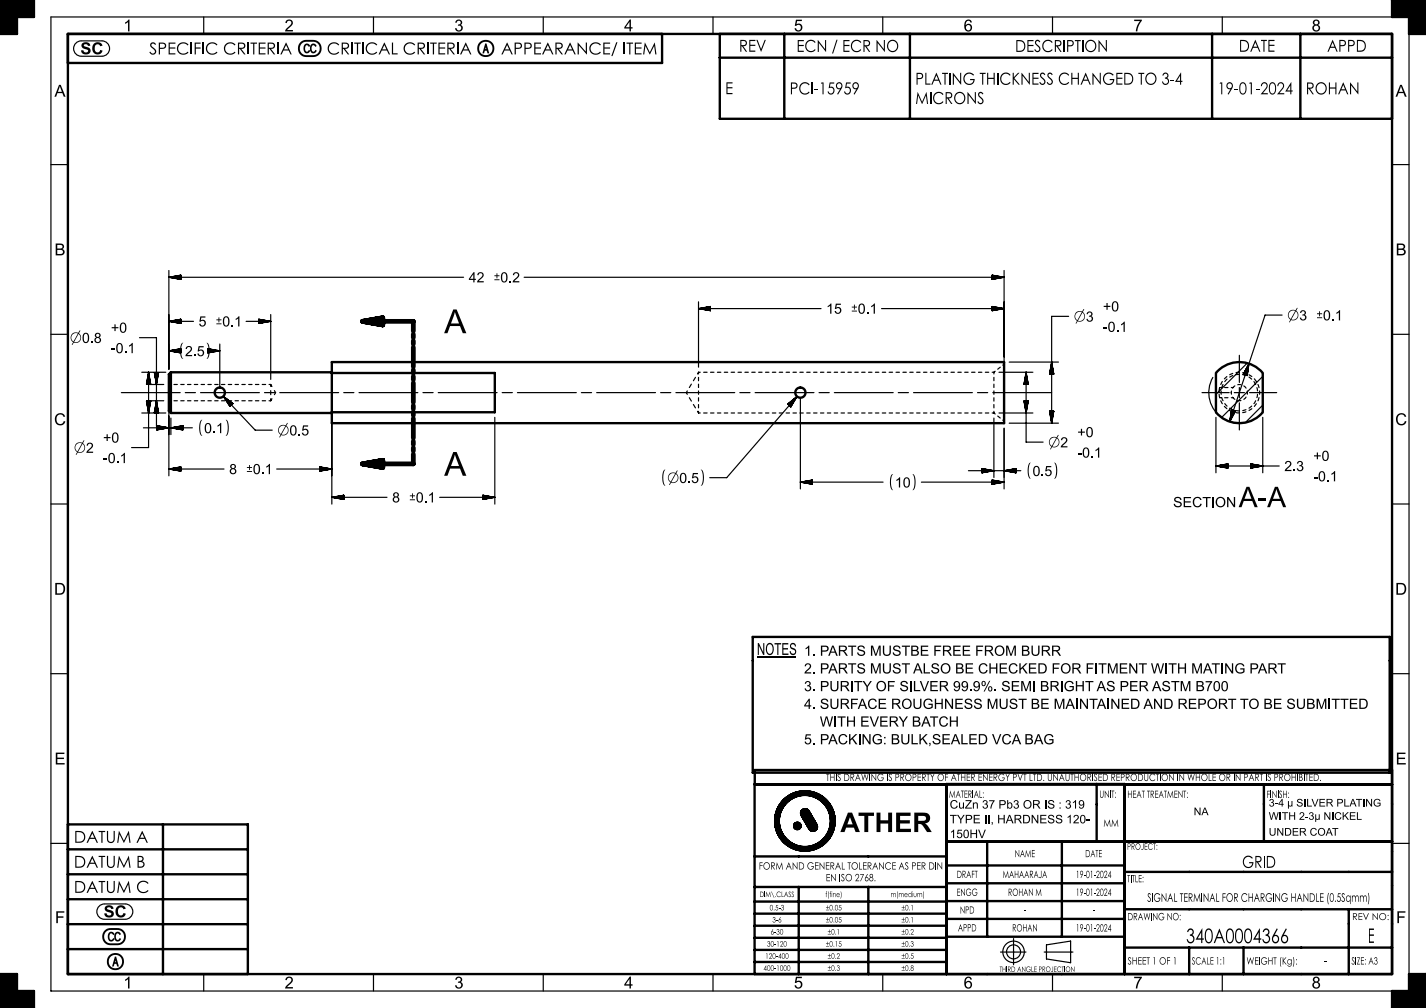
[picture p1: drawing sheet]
<svg xmlns="http://www.w3.org/2000/svg" width="420mm" height="297mm" viewBox="0 0 420 297" stroke-linecap="round" stroke-linejoin="round" font-family="sans-serif">
<defs><g id="words">
<g font-size="9.8">
<text x="130.8" y="98.2">A</text>
<text x="130.8" y="140.2">A</text>
</g>
<text font-size="8.4" x="364.8" y="149.4">A-A</text>
<text font-size="8" x="247.5" y="245.2">ATHER</text>
<g font-size="5.9">
<text x="349.3" y="277.9">340A0004366</text>
<text x="402.9" y="277.8">E</text>
</g>
<text font-size="5.3" x="31.2" y="285.1">Ⓐ</text>
<g font-size="4.9">
<text x="36.3" y="9.3">1</text>
<text x="83.8" y="9.3">2</text>
<text x="133.8" y="9.3">3</text>
<text x="183.8" y="9.3">4</text>
<text x="233.8" y="9.3">5</text>
<text x="283.8" y="9.3">6</text>
<text x="333.8" y="9.3">7</text>
<text x="386.3" y="9.3">8</text>
<text x="23.7" y="16">SC</text>
<text x="217.6" y="15.3">REV</text>
<text x="234.6" y="15.3">ECN / ECR NO</text>
<text x="299" y="15.3">DESCRIPTION</text>
<text x="364.9" y="15.3">DATE</text>
<text x="390.9" y="15.3">APPD</text>
<text x="16" y="28.5">A</text>
<text x="213.6" y="27.8">E</text>
<text x="232.6" y="27.8">PCI-15959</text>
<text x="269.6" y="25">PLATING THICKNESS CHANGED TO 3-4</text>
<text x="358.6" y="27.8">19-01-2024</text>
<text x="384.6" y="27.8">ROHAN</text>
<text x="411" y="28.5">A</text>
<text x="269.6" y="30.6">MICRONS</text>
<text x="16" y="75.2">B</text>
<text x="411" y="75.2">B</text>
<text x="15.9" y="125.3">C</text>
<text x="410.9" y="125.3">C</text>
<text x="15.9" y="175.3">D</text>
<text x="410.9" y="175.3">D</text>
<text x="222.9" y="193">NOTES</text>
<text x="16" y="225.3">E</text>
<text x="411" y="225.3">E</text>
<text x="21.7" y="248.3">DATUM A</text>
<text x="21.7" y="255.7">DATUM B</text>
<text x="365.8" y="255.7">GRID</text>
<text x="21.7" y="263.1">DATUM C</text>
<text x="16.2" y="272">F</text>
<text x="30.5" y="270.3">SC</text>
<text x="411.2" y="272">F</text>
<text x="36.3" y="291.3">1</text>
<text x="83.8" y="291.3">2</text>
<text x="133.8" y="291.3">3</text>
<text x="183.8" y="291.3">4</text>
<text x="233.8" y="291.3">5</text>
<text x="283.8" y="291.3">6</text>
<text x="333.8" y="291.3">7</text>
<text x="386.3" y="291.3">8</text>
</g>
<g font-size="4.6">
<text x="316.2" y="94.8">⌀3</text>
<text x="379.1" y="94.4">⌀3</text>
<text x="20.6" y="101">⌀0.8</text>
<text x="81.7" y="128.3">⌀0.5</text>
<text x="308.7" y="131.8">⌀2</text>
<text x="21.7" y="133.4">⌀2</text>
</g>
<g font-size="4.2">
<text x="138" y="83.2">42</text>
<text x="243.3" y="92.4">15</text>
<text x="324.8" y="91.8">+0</text>
<text x="32.7" y="98">+0</text>
<text x="58.5" y="96.2">5</text>
<text x="324.8" y="97.8">-0.1</text>
<text x="32.7" y="104.1">-0.1</text>
<text x="54.5" y="104.9">2.5</text>
<text x="30.3" y="130.4">+0</text>
<text x="60.1" y="127.6">0.1</text>
<text x="317.3" y="128.8">+0</text>
<text x="30.3" y="136.4">-0.1</text>
<text x="317.3" y="134.8">-0.1</text>
<text x="386.8" y="135.8">+0</text>
<text x="67.5" y="139.7">8</text>
<text x="200.1" y="142.3">0.5</text>
<text x="263.6" y="143.6">10</text>
<text x="304.1" y="140.3">0.5</text>
<text x="378.3" y="138.8">2.3</text>
<text x="386.8" y="141.8">-0.1</text>
<text x="115.5" y="148">8</text>
<text x="345.5" y="149.4">SECTION</text>
<text x="236.8" y="193.2">1. PARTS MUSTBE FREE FROM BURR</text>
<text x="236.8" y="198.4">2. PARTS MUST ALSO BE CHECKED FOR FITMENT WITH MATING PART</text>
<text x="236.8" y="203.7">3. PURITY OF SILVER 99.9%. SEMI BRIGHT AS PER ASTM B700</text>
<text x="236.8" y="208.9">4. SURFACE ROUGHNESS MUST BE MAINTAINED AND REPORT TO BE SUBMITTED</text>
<text x="241.5" y="214.1">WITH EVERY BATCH</text>
<text x="236.8" y="219.3">5. PACKING: BULK,SEALED VCA BAG</text>
</g>
<g font-size="3.7">
<text x="145.4" y="83.2">±0.2</text>
<text x="250.7" y="92.4">±0.1</text>
<text x="387.7" y="94.4">±0.1</text>
<text x="63.5" y="96.2">±0.1</text>
<text x="72.5" y="139.7">±0.1</text>
<text x="120.5" y="148">±0.1</text>
</g>
<g font-size="3.5">
<text x="279.7" y="238.2">CuZn 37 Pb3 OR IS : 319</text>
<text x="279.7" y="242.6">TYPE II, HARDNESS 120-</text>
<text x="279.7" y="246.9">150HV</text>
<text x="337.9" y="265.7">SIGNAL TERMINAL FOR CHARGING HANDLE (0.5Sqmm)</text>
</g>
<g font-size="3.1">
<text x="373.7" y="237.6">3-4 μ SILVER PLATING</text>
<text x="351.6" y="240.2">NA</text>
<text x="373.7" y="241.6">WITH 2-3μ NICKEL</text>
<text x="373.7" y="246.2">UNDER COAT</text>
</g>
<g font-size="2.9">
<text x="243.3" y="230.1">THIS DRAWING IS PROPERTY OF ATHER ENERGY PVT LTD. UNAUTHORISED REPRODUCTION IN WHOLE OR IN PART IS PROHIBITED.</text>
<text x="279.5" y="235.1">MATERIAL:</text>
<text x="323.8" y="235.1">UNIT:</text>
<text x="332" y="235.1">HEAT TREATMENT:</text>
<text x="373" y="235.1">FINISH:</text>
<text x="325" y="243.6">MM</text>
<text x="223.5" y="256.2">FORM AND GENERAL TOLERANCE AS PER DIN</text>
<text x="298.9" y="252.6">NAME</text>
<text x="319.6" y="252.6">DATE</text>
<text x="243.2" y="259.6">EN ISO 2768.</text>
<text x="281.8" y="264">ENGG</text>
<text x="281.8" y="258.7">DRAFT</text>
<text x="295.3" y="258.7">MAHAARAJA</text>
<text x="296.9" y="264">ROHAN M</text>
<text x="316.9" y="258.7">19-01-2024</text>
<text x="316.9" y="264">19-01-2024</text>
<text x="332" y="260">TITLE:</text>
<text x="282.7" y="269.2">NPD</text>
<text x="301.5" y="269.2">-</text>
<text x="321.8" y="269.2">-</text>
<text x="282.1" y="274.4">APPD</text>
<text x="298.1" y="274.5">ROHAN</text>
<text x="316.9" y="274.5">19-01-2024</text>
<text x="332.1" y="271.1">DRAWING NO:</text>
<text x="332.1" y="284.2">SHEET 1 OF 1</text>
<text x="351" y="284.2">SCALE 1:1</text>
<text x="367.1" y="284.2">WEIGHT (Kg):</text>
<text x="389.9" y="284.2">-</text>
<text x="398" y="284.2">SIZE: A3</text>
</g>
<text font-size="2.8" x="398.2" y="271.1">REV NO:</text>
<text font-size="2.6" x="332" y="250.4">PROJECT:</text>
<g font-size="2.2">
<text x="223.7" y="264.3">DIM\.CLASS</text>
<text x="226.7" y="268.2">0.5-3</text>
<text x="243.1" y="264.3">f(fine)</text>
<text x="243.2" y="268.2">±0.05</text>
<text x="262.3" y="264.3">m(medium)</text>
<text x="265.5" y="268.2">±0.1</text>
<text x="226.9" y="275.4">6-30</text>
<text x="227.5" y="271.8">3-6</text>
<text x="243.2" y="271.8">±0.05</text>
<text x="243.8" y="275.4">±0.1</text>
<text x="265.5" y="271.8">±0.1</text>
<text x="265.5" y="275.4">±0.2</text>
<text x="225.9" y="278.9">30-120</text>
<text x="243.2" y="278.9">±0.15</text>
<text x="265.5" y="278.9">±0.3</text>
<text x="224.8" y="286">400-1000</text>
<text x="225.4" y="282.5">120-400</text>
<text x="243.8" y="282.5">±0.2</text>
<text x="243.8" y="286">±0.3</text>
<text x="265.5" y="282.5">±0.5</text>
<text x="265.5" y="286">±0.8</text>
<text x="294.4" y="286.4">THIRD ANGLE PROJECTION</text>
</g>
</g></defs>
<g fill="#000">
<path d="M44.4 12.7l.7-.2 .4 .1 .5 .4-.3 .2a.59 .59 0 0 0-.6-.3 .59 .59 0 0 0-.5 .4l.2 .4a1.53 1.53 0 0 1 .9 2.1 1.09 1.09 0 0 1-1.7-.4l.3-.2a.69 .69 0 0 0 .7 .6 .69 .69 0 0 0 .7-.6l-1.5-1.6z" fill-rule="evenodd"/>
<path d="M46.8 12.5h.7a1 1 0 0 1 1.4 .8 1 1 0 0 1-1.1 1.1h-.7v1.6h-.3zM47.1 12.9v1.2h.6a.64 .64 0 0 0 .9-.6 .64 .64 0 0 0-.9-.6z" fill-rule="evenodd"/>
<path d="M49.7 12.5h2v.4h-1.7v1.1h1.6v.3h-1.6v1.4h1.6v.3h-1.9z" fill-rule="evenodd"/>
<path d="M52.6 13a1.97 1.97 0 0 1 2.9 .2l-.3 .2a1.54 1.54 0 0 0-2.2-.2 1.54 1.54 0 0 0 0 2.3 1.54 1.54 0 0 0 2.2-.3l.3 .2a1.9 1.9 0 0 1-2.7 .3 1.9 1.9 0 0 1-.2-2.7z" fill-rule="evenodd"/>
<path d="M57.3 12.5h1.8v.4h-1.4v1.1h1.4v.3h-1.4v1.7h-.4z" fill-rule="evenodd"/>
<path d="M61.2 13a1.97 1.97 0 0 1 2.9 .2l-.3 .2a1.54 1.54 0 0 0-2.3-.2 1.54 1.54 0 0 0 0 2.3 1.54 1.54 0 0 0 2.3-.3l.3 .2a1.9 1.9 0 0 1-2.8 .3 1.9 1.9 0 0 1-.1-2.7z" fill-rule="evenodd"/>
<path d="M66.5 13a1.97 1.97 0 0 1 2.9 .2l-.3 .2a1.54 1.54 0 0 0-2.3-.2 1.54 1.54 0 0 0 0 2.3 1.54 1.54 0 0 0 2.3-.3l.3 .2a1.9 1.9 0 0 1-2.8 .3 1.9 1.9 0 0 1-.1-2.7z" fill-rule="evenodd"/>
<path d="M70.1 12.5h.7a1.01 1.01 0 0 1 1.5 .8 1.01 1.01 0 0 1-1.2 1.1l1.2 1.6h-.4l-1.3-1.6h-.2v1.6h-.3zM70.4 12.9v1.2h.6a.64 .64 0 0 0 .9-.6 .64 .64 0 0 0-.8-.6z" fill-rule="evenodd"/>
<path d="M73.8 12.5h1.9v.4h-.8v3.1h-.3v-3.1h-.8z" fill-rule="evenodd"/>
<path d="M76.2 12.5h2v.4h-1.6v1.1h1.6v.3h-1.6v1.4h1.6v.3h-2z" fill-rule="evenodd"/>
<path d="M78.8 12.5h.7a1.01 1.01 0 0 1 1.5 .8 1.01 1.01 0 0 1-1.2 1.1l1.3 1.6h-.5l-1.2-1.6h-.2v1.6h-.4zM79.2 12.9v1.2h.6a.64 .64 0 0 0 .9-.6 .64 .64 0 0 0-.9-.6z" fill-rule="evenodd"/>
<path d="M84.2 12.5l1.7 3.5h-.3l-.6-1.1h-1.5l-.5 1.1h-.4zM84.3 13.3l-.6 1.3h1.2z" fill-rule="evenodd"/>
<path d="M88.5 12.5l.9-.6 .8-.2a5.7 5.7 0 0 1 3.2 .3 2.55 2.55 0 0 1 1.3 2.9 2.55 2.55 0 0 1-2.5 1.9h-2a2.53 2.53 0 0 1-2.3-1.6 2.53 2.53 0 0 1 .6-2.7zM88.9 12.9a1.99 1.99 0 0 0-.5 2.1 1.99 1.99 0 0 0 1.8 1.3h2a1.98 1.98 0 0 0 2-2 1.98 1.98 0 0 0-2-2h-2.4zM89.7 13.1l.5-.3a1.02 1.02 0 0 1 1.2 .7l-.4 .3-.6-.5a1.18 1.18 0 0 0 0 2l.6-.6 .4 .3a1.08 1.08 0 0 1-1.4 .7 1.08 1.08 0 0 1-.6-1.4zM91.6 13.1l.5-.3a1 1 0 0 1 1.2 .7l-.4 .3-.6-.5a1.17 1.17 0 0 0 0 2l.6-.6 .4 .3a1.08 1.08 0 0 1-1.4 .7 1.08 1.08 0 0 1-.6-1.4z" fill-rule="evenodd"/>
<path d="M97 13a1.97 1.97 0 0 1 2.9 .2l-.3 .2a1.54 1.54 0 0 0-2.2-.2 1.54 1.54 0 0 0 0 2.3 1.54 1.54 0 0 0 2.2-.3l.3 .2a1.9 1.9 0 0 1-2.7 .3 1.9 1.9 0 0 1-.2-2.7z" fill-rule="evenodd"/>
<path d="M100.6 12.5h.7a1.01 1.01 0 0 1 1.5 .8 1.01 1.01 0 0 1-1.2 1.1l1.3 1.6h-.5l-1.2-1.6h-.2v1.6h-.4zM101 12.9v1.2h.6a.64 .64 0 0 0 .9-.6 .64 .64 0 0 0-.9-.6z" fill-rule="evenodd"/>
<path d="M104.3 12.5h2v.4h-.8v3.1h-.4v-3.1h-.8z" fill-rule="evenodd"/>
<path d="M108.2 13a1.97 1.97 0 0 1 2.9 .2l-.3 .2a1.54 1.54 0 0 0-2.2-.2 1.54 1.54 0 0 0 0 2.3 1.54 1.54 0 0 0 2.2-.3l.3 .2a1.9 1.9 0 0 1-2.7 .3 1.9 1.9 0 0 1-.2-2.7z" fill-rule="evenodd"/>
<path d="M113.2 12.5l1.7 3.5h-.4l-.5-1.1h-1.6l-.5 1.1h-.4zM113.2 13.3l-.6 1.3h1.2z" fill-rule="evenodd"/>
<path d="M115.4 12.5h.4v3.2h1.3v.3h-1.7z" fill-rule="evenodd"/>
<path d="M119.4 13a1.97 1.97 0 0 1 2.9 .2l-.3 .2a1.54 1.54 0 0 0-2.3-.2 1.54 1.54 0 0 0 0 2.3 1.54 1.54 0 0 0 2.3-.3l.3 .2a1.9 1.9 0 0 1-2.8 .3 1.9 1.9 0 0 1-.1-2.7z" fill-rule="evenodd"/>
<path d="M123 12.5h.7a1.01 1.01 0 0 1 1.5 .8 1.01 1.01 0 0 1-1.2 1.1l1.2 1.6h-.4l-1.2-1.6h-.2v1.6h-.4zM123.4 12.9v1.2h.6a.64 .64 0 0 0 .8-.6 .64 .64 0 0 0-.8-.6z" fill-rule="evenodd"/>
<path d="M126.7 12.5h1.9v.4h-.8v3.1h-.3v-3.1h-.8z" fill-rule="evenodd"/>
<path d="M129.1 12.5h2v.4h-1.6v1.1h1.6v.3h-1.6v1.4h1.6v.3h-2z" fill-rule="evenodd"/>
<path d="M131.8 12.5h.6a1.01 1.01 0 0 1 1.5 .8 1.01 1.01 0 0 1-1.2 1.1l1.3 1.6h-.4l-1.3-1.6h-.2v1.6h-.3zM132.1 12.9v1.2h.6a.64 .64 0 0 0 .9-.6 .64 .64 0 0 0-.9-.6z" fill-rule="evenodd"/>
<path d="M137.1 12.5l1.8 3.5h-.4l-.6-1.1h-1.5l-.5 1.1h-.4zM137.2 13.3l-.6 1.3h1.2z" fill-rule="evenodd"/>
<path d="M140.5 14.3a2.55 2.55 0 0 1 5.1 0 2.55 2.55 0 0 1-5.1 0zM141.1 14.3a2 2 0 0 0 4 0 2 2 0 0 0-4 0zM142.9 12.8h.4l.8 2.9h-.5l-.2-.8h-.6l-.2 .8h-.5zM143.1 13.9l-.2 .6h.3z" fill-rule="evenodd"/>
<path d="M149.3 12.5l1.7 3.5h-.3l-.6-1.1h-1.5l-.5 1.1h-.4zM149.4 13.3l-.6 1.3h1.2z" fill-rule="evenodd"/>
<path d="M151.6 12.5h.7a1 1 0 0 1 1.4 .8 1 1 0 0 1-1.1 1.1h-.7v1.6h-.3zM151.9 12.9v1.2h.6a.64 .64 0 0 0 .9-.6 .64 .64 0 0 0-.9-.6z" fill-rule="evenodd"/>
<path d="M154.5 12.5h.7a1 1 0 0 1 1.4 .8 1 1 0 0 1-1.2 1.1h-.6v1.6h-.3zM154.8 12.9v1.2h.6a.64 .64 0 0 0 .9-.6 .64 .64 0 0 0-.9-.6z" fill-rule="evenodd"/>
<path d="M157.3 12.5h2.1v.4h-1.7v1.1h1.6v.3h-1.6v1.4h1.6v.3h-2z" fill-rule="evenodd"/>
<path d="M161.3 12.5l1.7 3.5h-.4l-.5-1.1h-1.5l-.6 1.1h-.4zM161.3 13.3l-.6 1.3h1.2z" fill-rule="evenodd"/>
<path d="M163.6 12.5h.7a1.01 1.01 0 0 1 1.5 .8 1.01 1.01 0 0 1-1.2 1.1l1.2 1.6h-.4l-1.3-1.6h-.2v1.6h-.3zM163.9 12.9v1.2h.6a.64 .64 0 0 0 .9-.6 .64 .64 0 0 0-.9-.6z" fill-rule="evenodd"/>
<path d="M167.9 12.5l1.7 3.5h-.4l-.5-1.1h-1.6l-.5 1.1h-.4zM167.9 13.3l-.6 1.3h1.2z" fill-rule="evenodd"/>
<path d="M170.1 12.5l2.4 2.7v-2.7h.4v3.5l-2.4-2.6v2.6h-.4z" fill-rule="evenodd"/>
<path d="M174.1 13a1.97 1.97 0 0 1 2.9 .2l-.3 .2a1.54 1.54 0 0 0-2.3-.2 1.54 1.54 0 0 0 0 2.3 1.54 1.54 0 0 0 2.3-.3l.3 .2a1.9 1.9 0 0 1-2.8 .3 1.9 1.9 0 0 1-.1-2.7z" fill-rule="evenodd"/>
<path d="M177.7 12.5h2v.4h-1.7v1.1h1.7v.3h-1.7v1.4h1.7v.3h-2z" fill-rule="evenodd"/>
<path d="M181.5 12.5h.4l-1.5 4h-.4z" fill-rule="evenodd"/>
<path d="M184.5 12.5h2v.4h-.8v3.1h-.4v-3.1h-.8z" fill-rule="evenodd"/>
<path d="M187 12.5h2v.4h-1.7v1.1h1.7v.3h-1.7v1.4h1.7v.3h-2z" fill-rule="evenodd"/>
<path d="M189.9 12.5l1.5 2.9 1.5-2.9 .5 3.5h-.4l-.3-2.5-1.4 2.5-1.2-2.5-.4 2.5h-.3z" fill-rule="evenodd"/>
<path d="M53.5 101.2l.5-.2a4.7 4.7 0 0 0 0 4.7 2.06 2.06 0 0 1-1-2.3l.2-1.4z" fill-rule="evenodd"/>
<path d="M60.8 101a2.05 2.05 0 0 1 .9 2.4 3.1 3.1 0 0 1-.7 2.3h-.2a4.7 4.7 0 0 0 0-4.7z" fill-rule="evenodd"/>
<path d="M59.1 123.9l.5-.2a4.7 4.7 0 0 0 0 4.7 2.06 2.06 0 0 1-.9-2.3l.1-1.4z" fill-rule="evenodd"/>
<path d="M66.4 123.7a2.05 2.05 0 0 1 1 2.4 3.1 3.1 0 0 1-.7 2.3h-.3a4.7 4.7 0 0 0 0-4.7z" fill-rule="evenodd"/>
<path d="M195.5 138.5l.5-.1a4.7 4.7 0 0 0 0 4.7 2.06 2.06 0 0 1-.9-2.4l.1-1.3z" fill-rule="evenodd"/>
<path d="M197.1 139.7a1.69 1.69 0 0 1 1.9-.4l.4-.7 .2 .1-.4 .8a1.59 1.59 0 0 1 .4 2 1.59 1.59 0 0 1-2 .7l-.3 .7h-.3l.5-.8a1.62 1.62 0 0 1-.4-2.4zM199.1 139.6l-1.3 2.4a1.37 1.37 0 0 0 1.7-.6 1.37 1.37 0 0 0-.4-1.8zM197.3 139.8a1.35 1.35 0 0 0 .3 2.1l1.3-2.4-1-.1z" fill-rule="evenodd"/>
<path d="M206.4 138.4a2.05 2.05 0 0 1 .9 2.3 3.1 3.1 0 0 1-.7 2.4h-.2a4.7 4.7 0 0 0 0-4.7z" fill-rule="evenodd"/>
<path d="M262.6 139.9l.5-.2a4.7 4.7 0 0 0 0 4.7 2.06 2.06 0 0 1-1-2.3l.1-1.4z" fill-rule="evenodd"/>
<path d="M268.7 139.7a2.05 2.05 0 0 1 1 2.4 3.1 3.1 0 0 1-.7 2.3h-.3a4.7 4.7 0 0 0 0-4.7z" fill-rule="evenodd"/>
<path d="M303.1 136.5l.5-.2a4.7 4.7 0 0 0 0 4.8 2.06 2.06 0 0 1-.9-2.4l.1-1.4z" fill-rule="evenodd"/>
<path d="M310.4 136.3a2.05 2.05 0 0 1 1 2.4 3.1 3.1 0 0 1-.7 2.4h-.3a4.7 4.7 0 0 0 0-4.8z" fill-rule="evenodd"/>
<path d="M30.8 274.2l1-.6 .8-.2a5.7 5.7 0 0 1 3.1 .3 2.55 2.55 0 0 1 1.3 2.9 2.55 2.55 0 0 1-2.4 1.9h-2a2.53 2.53 0 0 1-2.4-1.6 2.53 2.53 0 0 1 .6-2.7zM31.2 274.6a1.99 1.99 0 0 0-.4 2.1 1.99 1.99 0 0 0 1.8 1.3h2a1.98 1.98 0 0 0 1.9-2 1.98 1.98 0 0 0-1.9-2h-2.4zM32.1 274.8l.4-.3a1.02 1.02 0 0 1 1.2 .7l-.4 .3-.6-.5a1.18 1.18 0 0 0 0 1.9l.7-.5 .4 .3a1.08 1.08 0 0 1-1.4 .7 1.08 1.08 0 0 1-.7-1.4zM34 274.8l.4-.3a1 1 0 0 1 1.2 .7l-.3 .3-.7-.5a1.17 1.17 0 0 0 0 1.9l.7-.5 .4 .3a1.08 1.08 0 0 1-1.4 .7 1.08 1.08 0 0 1-.7-1.4z" fill-rule="evenodd"/>
</g>
<g fill="none" stroke="#000" stroke-width=".35">
<path d="M0 10h5M0 9.9h5M0 9.8h5M0 9.7h5M0 9.6h5M0 9.5h5M0 9.4h5M0 9.3h5M0 9.2h5M0 9.1h5M0 9h5M0 8.9h5"/>
<path d="M0 8.8h5M0 8.7h5M0 8.6h5M0 8.5h5M0 8.4h5M0 8.3h5M0 8.2h5M0 8.1h5M0 8h5M0 7.9h5M0 7.8h5M0 7.7h5"/>
<path d="M0 7.6h5M0 7.5h5M0 7.4h5M0 7.3h5M0 7.2h5M0 7.1h5M0 7h5M0 6.9h5M0 6.8h5M0 6.7h5M0 6.6h5M0 6.5h5"/>
<path d="M0 6.4h5M0 6.3h5M0 6.2h5M0 6.1h5M0 6h5M0 5.9h5M0 5.8h5M0 5.7h5M0 5.6h5M0 5.5h5M0 5.4h5M0 5.3h5"/>
<path d="M0 5.2h5M0 5.1h5M0 5h5M0 4.9h10M0 4.8h10M0 4.7h10M0 4.6h10M0 4.5h10M0 4.4h10M0 4.3h10M0 4.2h10M0 4.1h10"/>
<path d="M0 4h10M0 3.9h10M0 3.8h10M0 3.7h10M0 3.6h10M0 3.5h10M0 3.4h10M0 3.3h10M0 3.2h10M0 3.1h10M0 3h10M0 2.9h10"/>
<path d="M0 2.8h10M0 2.7h10M0 2.6h10M0 2.5h10M0 2.4h10M0 2.3h10M0 2.2h10M0 2.1h10M0 2h10M0 1.9h10M0 1.8h10M0 1.7h10"/>
<path d="M0 1.6h10M0 1.5h10M0 1.4h10M0 1.3h10M0 1.2h10M0 1.1h10M0 1h10M0 .9h10M0 .8h10M0 .7h10M0 .6h10M0 .5h10"/>
<path d="M0 .4h10M0 .3h10M0 .2h10M0 .1h10M0 0h10M22.3 12.7l1-.6 .6-.1h6.1a2.26 2.26 0 0 1 2.3 2.3 2.26 2.26 0 0 1-2.3 2.3h-6.1a2.26 2.26 0 0 1-2-1.4 2.26 2.26 0 0 1 .4-2.5zM56.4 12.5v3.5M59.8 12.5v3.5M60 5v5M73.1 12.5v3.5M81.9 12.5v3.5M103.7 12.5v3.5"/>
<path d="M106.9 12.5v3.5M110 5v5M126.1 12.5v3.5M134.8 12.5v3.5M160 5v5M183.9 12.5v3.5M210 5v5M260 5v5M310 5v5M360 5v5M410 4.9h10M410 4.8h10"/>
<path d="M410 4.7h10M410 4.6h10M410 4.5h10M410 4.4h10M410 4.3h10M410 4.2h10M410 4.1h10M410 4h10M410 3.9h10M410 3.8h10M410 3.7h10M410 3.6h10"/>
<path d="M410 3.5h10M410 3.4h10M410 3.3h10M410 3.2h10M410 3.1h10M410 3h10M410 2.9h10M410 2.8h10M410 2.7h10M410 2.6h10M410 2.5h10M410 2.4h10"/>
<path d="M410 2.3h10M410 2.2h10M410 2.1h10M410 2h10M410 1.9h10M410 1.8h10M410 1.7h10M410 1.6h10M410 1.5h10M410 1.4h10M410 1.3h10M410 1.2h10"/>
<path d="M410 1.1h10M410 1h10M410 .9h10M410 .8h10M410 .7h10M410 .6h10M410 .5h10M410 .4h10M410 .3h10M410 .2h10M410 .1h10M410 0h10"/>
<path d="M415 5v287M415 10h5M415 9.9h5M415 9.8h5M415 9.7h5M415 9.6h5M415 9.5h5M415 9.4h5M415 9.3h5M415 9.2h5M415 9.1h5M415 9h5"/>
<path d="M415 8.9h5M415 8.8h5M415 8.7h5M415 8.6h5M415 8.5h5M415 8.4h5M415 8.3h5M415 8.2h5M415 8.1h5M415 8h5M415 7.9h5M415 7.8h5"/>
<path d="M415 7.7h5M415 7.6h5M415 7.5h5M415 7.4h5M415 7.3h5M415 7.2h5M415 7.1h5M415 7h5M415 6.9h5M415 6.8h5M415 6.7h5M415 6.6h5"/>
<path d="M415 6.5h5M415 6.4h5M415 6.3h5M415 6.2h5M415 6.1h5M415 6h5M415 5.9h5M415 5.8h5M415 5.7h5M415 5.6h5M415 5.5h5M415 5.4h5"/>
<path d="M415 5.3h5M415 5.2h5M415 5.1h5M415 5h5M420 5h-405v287h405M15 48.5h5M410 48.5h5M49.7 79.7v29.1M295.7 79.7v34.5M15 98.5h5M41.1 99.5h5v26.1M49.7 81.7h86.8"/>
<path d="M49.7 81.7l3.5 .6M49.7 94.7h7.3M49.7 94.7l3.5 .6M50 81.6h3.2M50 94.7h3.2M50 94.6h3.2M50.3 81.8h2.9M50.3 81.6h2.9M50.6 81.8h2.6M50.6 81.5h2.6M50.6 94.8h2.6M50.6 94.5h2.6"/>
<path d="M50.9 94.9h2.3M50.9 94.5h2.3M51.2 81.9h2M51.2 81.4h2M51.2 94.4h2M51.5 82h1.7M51.5 81.4h1.7M51.5 95h1.7M51.8 95h1.4M51.8 94.3h1.4M52 82.1h1.2M52 81.3h1.2"/>
<path d="M52 94.3h1.2M52.3 82.2h.9M52.3 81.2h.9M52.3 95.1h.9M52.6 95.2h.6M52.6 94.2h.6M52.9 82.3h.3M52.9 81.1h.3M52.9 94.1h.3M53.2 82.3h.1M53.2 81.1h.1M53.2 95.3h.1"/>
<path d="M53.2 81.1v1.2M53.2 94.1v1.2M53.2 81.1l-3.5 .6M53.2 94.1l-3.5 .6M72.5 94.7h7.2M76.2 95.3h.1M76.2 95.1h.9M76.2 95h1.8M76.2 94.8h2.7M76.2 94.1h.4M76.2 94.2h.7M76.2 94.2l1.2 .1"/>
<path d="M76.2 94.3h1.5M76.2 94.4h2.1M76.2 94.5h2.4M76.2 94.5h2.7M76.2 94.6h3.2M76.2 94.1l3.5 .6M76.2 94.1v1.2M76.9 95.2h-.7M77.7 95l-1.5 .1M78.6 94.9h-2.4M79.4 94.7l-3.2 .1M79.7 92.7v19.1"/>
<path d="M79.7 94.7l-3.5 .6M154.4 81.7h141.3M205.7 88.9v19.3M205.7 90.9h36.1M205.7 90.9l3.5 .6M206 91h3.2M206 90.9h3.2M206.6 91.1h2.6M206.6 90.8h2.6M206.9 91.1h2.3M206.9 90.7h2.3M207.2 90.7h2"/>
<path d="M207.5 91.2h1.7M207.8 91.3h1.4M207.8 90.6h1.4M208 90.5h1.2M208.3 91.4h.9M208.6 91.4h.6M208.6 90.4h.6M208.9 90.4h.3M209.2 91.5h.1M209.2 90.3v1.2M209.2 90.3l-3.5 .6M259.7 90.9h36"/>
<path d="M292.2 81.1v1.2M292.2 90.3v1.2M292.2 82.3h.1M292.2 82.3h.4M292.2 82.1h1.2M292.2 81.9h2.1M292.2 81.8h3M292.2 81.1h.1M292.2 81.1h.4M292.2 81.2h.9M292.2 81.3h1.2M292.2 81.3l1.8 .1"/>
<path d="M292.2 81.4h2.1M292.2 81.5h2.7M292.2 81.6h3M292.2 81.6h3.2M292.2 81.1l3.5 .6M292.2 91.5h.1M292.2 91.4h.9M292.2 91.2h1.8M292.2 91.1h2.7M292.2 90.3l.4 .1M292.2 90.4h.7M292.2 90.5h1.2"/>
<path d="M292.2 90.6h1.5M292.2 90.6l2.1 .1M292.2 90.7h2.4M292.2 90.8h2.7M292.2 90.8l3.2 .1M292.2 90.3l3.5 .6M292.9 91.4l-.7 .1M293.1 82.2h-.9M293.7 91.3h-1.5M294 82l-1.8 .1M294.6 91.1l-2.4 .1M294.9 81.8l-2.7 .1"/>
<path d="M295.4 91h-3.2M295.7 81.7l-3.5 .6M295.7 90.9l-3.5 .6M314.7 93.2h-5v31.5M377.6 92.8h-5l-10.4 31.4M410 98.5h5M35.7 115.7h17.4M41.8 109.7h7M43.1 113.2h1.3M43.1 118.2l.7 3.5 .6-3.5M43.1 118.2h1.3M43.2 113.1v.1"/>
<path d="M43.2 118.2h.1M43.2 118.2l.1 .6M43.3 112.6v.6M43.3 112.3v.9M43.3 118.2v.9M43.4 118.2v1.5M43.4 111.7v1.5M43.5 111.4v1.8M43.5 118.2v1.8M43.5 111.1v2.1M43.5 118.2v2M43.6 118.2v2.6"/>
<path d="M43.6 110.5v2.7M43.7 110.3v2.9M43.7 118.2v2.9M43.8 109.7v22.2h-5M43.8 109.7l-.7 3.5M43.8 109.7l.6 3.5M43.8 110v3.2M43.8 118.2v3.2M43.9 110.3v2.9M43.9 118.2v2.9M44 110.8v2.4M44 118.2v2.3"/>
<path d="M44 111.1v2.1M44.1 118.2l-.1 2M44.1 113.3h4.1M44.1 118.1h4.1M44.1 111.7v1.5M44.1 118.2v1.5M44.2 112v1.2M44.2 118.2v1.2M44.2 112.3v.9M44.3 118.2l-.1 .9M44.3 112.9v.3M44.3 118.2v.3"/>
<path d="M44.4 113.1v.1M44.4 118.2h.1M45.5 109.8h1.2l-.6 3.5zM45.5 109.8v.3M45.6 109.8v.6M45.6 109.8l.1 1.2M45.7 109.8v1.5M45.8 109.8v2M45.8 119.5v2.1M45.9 109.8v2.3M45.9 119.2v2.4M45.9 109.8l.1 2.9"/>
<path d="M46 118.7v2.9M46 109.8v3.2M46 118.4v3.2M46.1 118.1l.6 3.5h-1.2zM46.2 109.8v2.9M46.2 118.7v2.9M46.2 109.8v2.6M46.2 118.9v2.7M46.3 119.2v2.4M46.3 109.8v2.3M46.4 109.8v1.8M46.4 119.8v1.8"/>
<path d="M46.5 109.8l-.1 1.5M46.5 109.8v.9M46.6 109.8v.6M46.7 109.8h.1M49.7 103.4h3.5M49.7 103.4l3.5 .6M49.7 103.4l3.5-.6v1.2M49.7 113.3h.5M49.7 118.1h.5M49.7 117.2v23M50 103.3h3.2M50 103.4h3.2"/>
<path d="M50.3 103.3h2.9M50.6 103.5h2.6M50.9 103.2h2.3M50.9 103.6h2.3M51.2 103.1h2M51.2 113.3h1M51.2 118.1h1M51.5 103.7h1.7M51.8 103.7h1.4M51.8 103h1.4M52 103h1.2M52.3 103.8h.9"/>
<path d="M52.6 103.9h.6M52.6 102.9h.6M52.9 102.8h.3M53.2 104h.1M53.2 113.3h1M53.2 118.1h1M54.6 115.7h3M55.2 113.3h1M55.2 118.1h1M57.2 113.3h1M57.2 118.1h1M59.1 115.7h17.3"/>
<path d="M59.2 113.3h1M59.2 118.1h1M61.2 103.1h2.1M61.2 103.2h2.4M61.2 103.2l3 .1M61.2 103.3h3.2M61.2 103.4h3.5M61.2 104h.1M61.2 103.8h.9M61.2 103.7h1.8M61.2 103.5h2.7M61.2 102.8h.4"/>
<path d="M61.2 102.9h.7M61.2 102.9l1.2 .1M61.2 103h1.5M61.2 113.3h1M61.2 118.1h1M61.9 103.9h-.7M62.7 103.7l-1.5 .1M63.2 113.3h1M63.2 118.1h1M63.6 103.6h-2.4M64.4 103.4l-3.2 .1M64.7 101.4v12.8"/>
<path d="M64.7 103.4l-3.5-.6v1.2M64.7 103.4l-3.5 .6M65.2 113.3h1M65.2 118.1h1M65.8 116.8l2.8 2.1M65.8 116.8l9.4 9.9h5M65.8 116.8l1.9 2.9M65.9 117l2.2 2.4M66 116.9l2.2 2.4M66.2 117.5l1.9 1.9M66.4 117.8l1.5 1.7-1.2-1.3M66.5 117.3l1.8 1.9"/>
<path d="M66.7 117.5l1.6 1.7M66.9 118.5l1 1.1M66.9 117.6l1.5 1.5M67.2 119l.6 .7-.4-.5M67.2 113.3h1M67.2 118.1h1M67.4 118l1 1.1M67.5 119.5l.2 .2M67.6 118.2l.9 .8M68.1 118.5l.4 .5M68.3 118.7l.3 .2M68.6 118.9h.1"/>
<path d="M68.6 118.9l-.9 .8M69.2 113.3h1M69.2 118.1h1M71.2 113.3h1M71.2 118.1h1M73.2 113.3h1M73.2 118.1h1M75.2 113.3h1M75.2 118.1h1M77.2 113.3h1M77.2 118.1h1M77.9 115.7h3"/>
<path d="M79.2 113.3h.5M79.2 118.1h.5M79.7 113.3v.6M79.7 117.5v.6M79.7 115.1v1.2M79.7 113.3l.4 .6M80.1 117.5l-.4 .6M80.8 115.1l.4 .6-.4 .6M82.4 115.7h17.3M101.2 115.7h3M105.7 115.7h17.4M124.6 115.7h3"/>
<path d="M129.1 115.7h17.3M147.9 115.7h3M152.4 115.7h17.3M171.2 115.7h3M175.7 115.7h17.4M194.6 115.7h3M199.1 115.7h17.3M202.4 115.2l-.3 .5 .3 .5M203 117.2l.6 1M203.6 113.2l-.6 1M204.2 119.2l.6 1M204.8 111.2l-.6 1"/>
<path d="M205.7 109.7v.5M205.7 111.2v1M205.7 113.2v1M205.7 117.2v1M205.7 119.2v1M205.7 109.7h.5M205.7 115.2v1M205.7 109.7l-.3 .5M207.3 109.7h1M209.3 109.7h1M211.3 109.7h1M213.3 109.7h1"/>
<path d="M215.3 109.7h1.1M217.4 109.7h1M217.9 115.7h3M219.4 109.7h1M221.4 109.7h1M222.4 115.7h17.3M223.4 109.7h1M225.5 109.7h1M227.5 109.7h1M229.5 109.7h1M231.5 109.7h1M232.3 118.8l-.3 .3"/>
<path d="M232.7 118.5l-.6 .6 .4-.4M233.1 119.6l-.2 .2M233.2 118.1l-1 1.1M233.6 118.8l-.8 1 .5-.5M233.6 109.7h1M233.7 118.6l-1 1.1M233.8 117.6l-1.6 1.7 1.2-1.4M234 118.1l-1.3 1.6M234.1 117.4l-1.8 2M234.3 117.6l-1.7 2 1.6-1.8M234.5 117l-2.1 2.4M234.6 117.1l-2.1 2.4"/>
<path d="M234.8 116.8l-20.8 23.9h-5M234.8 116.8l-2.8 2.3M234.8 116.8l-1.9 3.1-.9-.8M235.6 109.7h1M235.7 117.2v26.9M237.6 109.7h1M239.6 109.7h1M241.2 115.7h3M241.6 109.7h1.1M243.7 109.7h1M245.7 109.7h1M245.7 115.7h17.4"/>
<path d="M247.7 109.7h1M249.7 109.7h1.1M251.8 109.7h1M253.8 109.7h1M255.8 109.7h1M257.8 109.7h1M259.9 109.7h1M261.9 109.7h1M263.9 109.7h1M264.6 115.7h3M265.9 109.7h1M267.9 109.7h1.1"/>
<path d="M269.1 115.7h17.3M270 109.7h1M272 109.7h1M274 109.7h1M276 109.7h1.1M278.1 109.7h1M280.1 109.7h1M282.1 109.7h1M284.1 109.7h1M286.2 109.7h1M287.9 115.7h3M288.2 109.7h1"/>
<path d="M290.2 109.7h1M292.2 109.7h.5M292.4 115.7h17.3M292.7 117.2v1M292.7 119.2v1M292.7 109.7v.5M292.7 111.2v1M292.7 113.2v1M292.7 115.2v1M293.1 109.4l-.4 .3M294.2 109.7h10M294.6 108.2l-.7 .6"/>
<path d="M295.7 107.3l-.3 .3M297.2 106.7h14.5M301.6 113.2h1.2M301.6 118.2h1.2M301.6 118.2l.6 3.5 .6-3.5M301.6 113.1v.1M301.6 118.2h.1M301.7 112.9v.3M301.7 118.2v.3M301.7 118.2l.1 .9M301.8 112.3v.9M301.8 112v1.2"/>
<path d="M301.8 118.2v1.2M301.9 118.2v1.8M301.9 111.4v1.8M302 111.1v2.1M302 118.2v2M302 118.2l.1 2.6M302.1 110.5v2.7M302.1 110.3v2.9M302.1 118.2v2.9M302.2 109.7v20.6h5M302.2 109.7l-.6 3.5M302.2 109.7l.6 3.5"/>
<path d="M302.3 110v3.2M302.3 118.2v3.2M302.3 110.3v2.9M302.4 118.2l-.1 2.9M302.4 110.8v2.4M302.4 118.2v2.3M302.5 111.1v2.1M302.5 118.2v2M302.5 111.4v1.8M302.6 118.2l-.1 1.8M302.6 112v1.2M302.6 118.2v1.2"/>
<path d="M302.7 112.3v.9M302.7 118.2v.9M302.8 112.9v.3M302.8 118.2v.3M302.8 113.1v.1M302.8 118.2h.1M309.1 110.2l.6-3.5 .7 3.5M309.1 110.2h1.3M309.1 110.1v.1M309.2 109.9v.3M309.3 109.3v.9M309.3 109v1.2"/>
<path d="M309.4 108.4v1.8M309.5 108.1v2.1M309.5 107.8v2.4M309.6 107.3v2.9M309.7 107v3.2M309.8 107.3v2.9M309.9 107.5v2.7M310 108.1v2.1M310.1 108.4v1.8M310.2 109v1.2M310.2 109.3v.9M310.3 109.6v.6"/>
<path d="M310.4 110.1v.1M354 115.7h8M357.3 111.1a9 9 0 0 0 6.8 13.5M359.1 116.2l.1 1M359.2 117.2h.5M359.2 114.2h.5M359.2 114.2l-.1 1M359.5 118.1l.5 .9M359.7 115.2v1M359.9 117.2l.3 .9M360 112.4l-.5 .9M360.2 113.3l-.3 .9"/>
<path d="M360.6 119.7l.7 .7M360.7 117.2h1M360.7 114.2h1M360.7 118.9l.7 .8M361.3 111l-.7 .6M361.4 111.7l-.7 .7M362.7 117.2h.4M362.7 114.2h.4M362.7 115.2v.9M363 117l.7 .7M363.1 110.7l-.9 .4M363.1 110l-.9 .4"/>
<path d="M363.5 115.7h3M363.7 113.7l-.7 .7M364.6 118h.9M365 109.7l-1 .1M365 110.3l-1 .1M365 104.7v8M365 114.2v3M365 118.7v8M365.5 113.3l-.9 .1M366 109.8l1 .2M366 110.4l1 .3M366.2 110.3l1.7-3.2-.6 3.6"/>
<path d="M366.2 110.3l1.1 .4M366.2 110.2v.1M366.3 113.7l.7 .7M366.5 109.7l-.3 .6 .1-.3M366.7 109.2l-.3 1.1M366.9 108.9l-.5 1.5M367 117l-.7 .7M367.3 108.2l-.8 2.2 .7-2M367.3 107l-9.2 9.2M367.4 110.6l-.1 .1M367.4 115.2v.9M367.4 110.3l-.1 .3"/>
<path d="M367.5 109.7l-.3 .9 .2-.6M367.6 109.2l-.5 1.4M367.6 108.9l-.6 1.7M367.7 108.3l-.7 2.2M367.7 107.4l-1 3 .9-2.7M367.7 108l-.8 2.5M367.8 107.7l-.9 2.8M367.9 111.1l.8 .6M367.9 110.4l.8 .6M368 115.7h8M368.7 119.7l-.8 .6M369.3 112.4l.5 .9"/>
<path d="M369.4 111.6l.6 .8M369.8 118.1l-.5 .8M370 119l-.6 .7M370.2 114.2l.2 1M370.4 116.2l-.2 1M370.5 113.3l.3 .9M370.8 117.2l-.3 .9M371 115.2v1M371.9 119.4l-5.1 5.1M371.9 110.9l-12.1 12.1M41.8 121.7h7M42.2 126.1h14.5"/>
<path d="M45.5 121.3v.3M45.6 121v.6M45.7 120.4v1.2M45.7 120.1v1.5M46.2 125.4v1.3M46.2 125.4l3.5 .7-3.5 .6M46.2 125.4l.4 .1M46.2 125.5h.7M46.2 125.6h1.2M46.2 125.7h1.5M46.2 125.7l2.1 .1M46.2 125.9h2.4"/>
<path d="M46.2 125.9h2.7M46.2 126h3.2M46.2 126.6h.7M46.2 126.5h.9M46.2 126.4h1.8M46.2 126.2h2.7M46.4 120.1v1.5M46.5 120.7v.9M46.6 126.6l-.4 .1M46.6 121v.6M46.7 121.5v.1M47.7 126.4l-1.5 .1"/>
<path d="M48.6 126.3h-2.4M49.4 126.1l-3.2 .1M49.7 138.2l3.5-.6v1.2M49.7 138.2h16.3M49.7 138.2l3.5 .6M50 138.1h3.2M50.3 138.3h2.9M50.3 138.1h2.9M50.3 123.2v4.9M50.6 138.3h2.6M50.6 126h3.2M50.6 126.1h3.2"/>
<path d="M50.9 138.4h2.3M50.9 138h2.3M51.2 137.9h2M51.2 125.9h2.6M51.2 126.2h2.6M51.5 138.5h1.7M51.5 125.9h2.3M51.5 126.3h2.3M51.8 137.8h1.4M51.8 138.5h1.4M51.8 125.8h2M52 137.8h1.2"/>
<path d="M52.1 126.4h1.7M52.3 138.7h.9M52.4 125.7h1.4M52.4 126.4h1.4M52.6 137.7h.6M52.6 138.7h.6M52.6 125.6h1.2M52.9 137.6h.3M52.9 126.5h.9M53.2 138.8h.1M53.2 125.5h.6M53.2 126.6h.6"/>
<path d="M53.5 125.5h.3M53.5 126.6h.3M53.8 125.4l-3.5 .7 3.5 .6M53.8 125.4v1.3M81.5 138.2h16.2M94.2 137.9h2.1M94.2 137.8h1.5M94.2 137.7l1.2 .1M94.2 137.7h.7M94.2 137.6h.4M94.2 138.8h.1M94.2 138.7h.9"/>
<path d="M94.2 138.5h1.8M94.2 138.3h2.7M94.2 138.3h3M94.2 138h2.4M94.2 138l3 .1M94.2 138.1h3.2M94.9 138.7l-.7 .1M95.7 138.5l-1.5 .1M96.6 138.4h-2.4M97.7 123v25.5M97.7 138.2l-3.5-.6v1.2M97.7 138.2l-3.5 .6"/>
<path d="M145.7 123v25.5M205.4 121.2l.3 .5M205.7 121.2v.5M205.7 121.7h.5M207.3 121.7h1M209.3 121.7h1M211.3 121.7h1M213.3 121.7h1M215.3 121.7h1.1M217.4 121.7h1M219.4 121.7h1M221.4 121.7h1"/>
<path d="M223.4 121.7h1M225.5 121.7h1M227.5 121.7h1M229.5 121.7h1M231.5 121.7h1M233.6 121.7h1M235.6 121.7h1M237.6 121.7h1M239.6 121.7h1M241.6 121.7h1.1M243.7 121.7h1M245.7 121.7h1"/>
<path d="M247.7 121.7h1M249.7 121.7h1.1M251.8 121.7h1M253.8 121.7h1M255.8 121.7h1M257.8 121.7h1M259.9 121.7h1M261.9 121.7h1M263.9 121.7h1M265.9 121.7h1M267.9 121.7h1.1M270 121.7h1"/>
<path d="M272 121.7h1M274 121.7h1M276 121.7h1.1M278.1 121.7h1M280.1 121.7h1M282.1 121.7h1M284.1 121.7h1M285.2 138.7h15.5M286.2 121.7h1M288.2 121.7h1M289.2 138.2h.9M289.2 138.8h3"/>
<path d="M289.2 138.6h3.2M289.2 138.6h3M289.2 138.5h2.7M289.2 138.4h2.1M289.2 138.3l1.8 .1M289.2 138.3h1.2M289.2 138.1h.1M289.2 138.1h.4M289.2 138.1l3.5 .6-3.5 .6M289.2 138.1v1.2M289.2 139.3h.1M289.2 139.2h.4"/>
<path d="M289.2 139.1h1.2M289.2 138.9h2.1M290.1 139.1l-.9 .1M290.2 121.7h1M291 139h-1.8M291.9 138.8l-2.7 .1M292.2 121.7h.5M292.7 121.2v.5M292.7 121.7l.4 .3M292.7 123.2v17.5M293.9 122.6l.7 .6M294.2 121.7h10"/>
<path d="M295.4 123.8l.3 .3M295.7 126.2v17.9M296 138.6h3.2M296.3 138.8h2.9M296.3 138.6h2.9M296.6 138.5h2.6M296.6 138.8h2.6M297.2 138.4h2M297.2 138.9h2M297.2 124.7h14.5M297.5 138.4h1.7M297.5 139h1.7"/>
<path d="M298 138.3h1.2M298 139.1h1.2M298.3 138.2h.9M298.3 139.1h.9M298.9 138.1h.3M298.9 139.2h.3M299.2 138.1h.1M299.2 139.3h.1M299.2 138.1l-3.5 .6 3.5 .6M299.2 138.1v1.2M309.1 121.2h1.3M309.1 121.2l.6 3.5"/>
<path d="M309.1 121.2h.1M309.2 121.2v.3M309.2 121.2l.1 .9M309.3 121.2v1.2M309.4 121.2v1.8M309.5 121.2v2M309.5 121.2v2.3M309.6 121.2v2.9M309.7 121.2v3.2M309.8 121.2v2.9M309.9 121.2v2.6M310 121.2v2"/>
<path d="M310.1 121.2v1.8M310.2 121.2v1.2M310.2 121.2v.9M310.3 121.2v.6M310.4 121.2h.1M310.4 121.2l-.7 3.5M358.1 123v16.3M358.1 137.3h18.7M358.1 137.3l3.5 .6M358.4 137.3h3.2M358.7 137.2h2.9M358.7 137.4h2.9"/>
<path d="M359 137.5h2.6M359.3 137.1h2.3M359.6 137h2M359.6 137.6h2M359.9 137.6h1.7M360.1 136.9h1.5M360.1 137.7h1.5M360.4 136.9h1.2M360.7 136.8h.9M360.7 137.8h.9M361 137.8h.6M361.3 136.7h.3"/>
<path d="M361.6 136.7h.1M361.6 137.9h.1M361.6 136.7v1.2M361.6 136.7l-3.5 .6M362.2 120.9l.9 .4M362.2 120.3l.9 .4M362.5 121.9l.5-1.1-.5 1.4M362.7 121l.1-.3-.2 .6M362.7 120.7l1.2 .4M362.7 120.7l-.5 3.5M362.7 120.7v.1M363 120.8l-.6 1.7"/>
<path d="M363.1 120.8l-.7 2.3M363.1 120.9l-.8 2.5M363.2 120.9l-1 3M363.4 120.9l-1.1 3.1M363.4 121l-.8 2.5M363.5 121l-.7 2.2M363.6 121.7l.2-.6-.4 .8M363.6 121l-.6 1.7M363.7 121l-.5 1.4M363.8 121.1l-.1 .3M363.9 121.1h.1M363.9 121.1l-1.7 3.1"/>
<path d="M364 121l1 .1M364 121.6l1 .1M367 121.3l-1 .3M367 120.7l-1 .3M368.4 136.7l3.5 .6-3.5 .6M368.4 136.7v1.2M368.4 136.7h.1M368.4 136.7h.4M368.4 136.8h.9M368.4 136.9h1.2M368.4 136.9h1.5M368.4 137h2.1"/>
<path d="M368.4 137.1h2.4M368.4 137.1l2.9 .1M368.4 137.3h3.2M368.4 137.9h.1M368.4 137.8h.9M368.4 137.6h1.8M368.4 137.6h2.1M368.4 137.4h2.9M368.7 120.4l-.8 .5M369 137.8l-.6 .1M369.9 137.7h-1.5M371.1 137.5h-2.7"/>
<path d="M371.9 123v16.3M15 148.5h5M97.7 146.5h16.3M97.7 146.5l3.5 .7M98 146.5h3.2M98 146.6h3.2M98.6 146.4h2.6M98.6 146.7h2.6M98.9 146.3h2.3M98.9 146.7h2.3M99.2 146.8h2M99.5 146.2h1.7"/>
<path d="M99.8 146.2h1.4M99.8 146.9h1.4M100 146.9h1.2M100.3 146.1h.9M100.6 146h.6M100.6 147h.6M100.9 146h.3M100.9 147.1h.3M101.2 145.9v1.3M101.2 145.9l-3.5 .6M129.5 146.5h16.2M142.2 145.9l3.5 .6"/>
<path d="M142.2 145.9v1.3M142.2 145.9l.4 .1M142.2 146h.7M142.2 146.1h.9M142.2 146.1l1.5 .1M142.2 146.2h1.8M142.2 146.3h2.4M142.2 146.4h2.7M142.2 146.4l3.2 .1M142.2 147h.7M142.2 146.9h1.5M142.2 146.7h2.4"/>
<path d="M142.2 146.7h2.7M142.6 147.1h-.4M143.4 146.9l-1.2 .1M144.3 146.8h-2.1M145.4 146.6h-3.2M145.7 146.5l-3.5 .7M235.7 142.1h24.4M235.7 142.1l3.5 .6M236 142.1h3.2M236.3 142.2h2.9M236.3 142h2.9M236.6 141.9h2.6"/>
<path d="M236.9 142.3h2.3M237.2 142.3h2M237.2 141.8h2M237.5 141.8h1.7M237.8 142.4h1.4M237.8 141.7h1.4M238 142.5h1.2M238.3 142.5h.9M238.3 141.6h.9M238.6 141.6h.6M238.9 142.6h.3M239.2 142.7h.1"/>
<path d="M239.2 141.5h.1M239.2 141.4v1.3M239.2 141.4l-3.5 .7M271.4 142.1h24.3M292.2 142.7h.1M292.2 142.6h.4M292.2 142.5h1.2M292.2 142.4h1.5M292.2 142.3h2.4M292.2 142.1h3.2M292.2 141.5h.1M292.2 141.5l.7 .1"/>
<path d="M292.2 141.6h.9M292.2 141.7h1.5M292.2 141.8h1.8M292.2 141.8h2.1M292.2 141.9h2.7M292.2 142h3M292.2 141.4l3.5 .7M292.2 141.4v1.3M293.1 142.5l-.9 .1M294.3 142.3l-2.1 .1M295.2 142.2h-3M295.7 142.1l-3.5 .6"/>
<path d="M410 148.5h5M15 198.5h5M410 198.5h5M228.4 239.9h1.4M228.4 239.6h1.5M228.5 239.3h1.5M228.6 239h1.5M228.7 238.7h1.5M228.8 238.4h1.6M228.9 238.2h1.6M229.1 237.9h1.6M229.2 237.6h1.7"/>
<path d="M229.4 237.3h1.7M229.6 237h1.7M229.8 236.7h1.8M229.8 239.9l-1.5 .1M229.8 239.8l-1.4 .1M229.9 239.7l-1.5 .1M229.9 239.6l-1.5 .1M229.9 239.5l-1.5 .1M230 239.4l-1.5 .1M230 239.3l-1.5 .1M230 236.4h1.9M230 239.2l-1.5 .1"/>
<path d="M230.1 239.1l-1.5 .1M230.1 239.1h-1.5M230.2 238.9l-1.6 .1M230.2 236.2h1.9M230.2 238.8l-1.5 .1M230.2 238.8h-1.5M230.3 238.6l-1.6 .1M230.3 238.5l-1.5 .1M230.4 238.5h-1.6M230.4 235.9h2.1M230.4 238.3l-1.5 .1M230.5 238.2l-1.6 .1"/>
<path d="M230.6 238.1l-1.6 .1M230.6 238l-1.6 .1M230.7 238h-1.7M230.7 235.6h2.2M230.7 237.8l-1.6 .1M230.8 237.7l-1.7 .1M230.9 237.7h-1.7M230.9 237.5l-1.6 .1M231 237.4l-1.7 .1M231 235.3h2.4M231.1 237.4h-1.8M231.2 237.2l-1.8 .1"/>
<path d="M231.2 237.1l-1.7 .1M231.3 237.1h-1.8M231.4 235h2.6M231.4 236.9l-1.8 .1M231.5 236.9h-1.8M231.6 236.8h-1.9M231.7 236.6l-1.9 .1M231.7 234.7h3.1M231.8 236.6h-1.9M231.9 236.5h-2M232 236.3l-2 .1M232 234.5h3.6"/>
<path d="M232.1 236.3h-2M232.2 234.4h9.7M232.2 236.1l-2 .1M232.3 236l-2 .1M232.4 234.3h9.4M232.4 236h-2M232.5 234.2h9.1M232.6 234.2h9M232.6 235.8l-2.1 .1M232.7 234.1h8.7M232.7 235.8h-2.2M232.9 235.7h-2.3"/>
<path d="M232.9 234h8.4M233 233.9h8.1M233 235.5l-2.3 .1M233.1 233.9h7.9M233.2 235.5h-2.4M233.3 233.8h7.5M233.3 235.4h-2.4M233.5 233.7h7.1M233.6 235.2l-2.5 .1M233.7 233.6h6.7M233.7 235.2h-2.5M233.8 233.6h6.5"/>
<path d="M233.9 235.1h-2.6M234 233.5h6.1M234.2 234.9l-2.8 .1M234.2 233.4h5.7M234.4 234.9h-2.9M234.5 233.3h5.1M234.6 234.8h-3M234.7 233.3h4.8M235 233.2h4.1M235.1 234.7h-3.3M235.4 233.1h3.3M235.4 234.6h-3.5"/>
<path d="M235.8 239.6h2.9M235.8 239.7h3M235.8 239.5h2.9M235.8 239.5h2.8M235.8 239.8h3M235.8 239.4h2.8M235.8 239.3h2.7M235.8 239.9h3.1M235.8 239.2h2.7M235.8 240h3.1M235.8 239.2h2.6M235.9 239.1h2.5"/>
<path d="M235.9 239h2.5M235.9 233h2.3M235.9 238.9h2.4M236 238.9h2.3M236 238.8h2.2M236.1 238.7h2.1M236.1 234.4l-4 .1M236.1 238.7h2M236.2 238.6h1.8M236.3 238.5h1.6M236.3 233h1.5M236.4 238.4h1.4"/>
<path d="M236.6 238.4h1.1M236.9 238.3h.5M238 234.4l4 .1M238.3 238.9a1.36 1.36 0 0 0-1.9-.5 1.36 1.36 0 0 0-.5 1.9M238.3 238.9l2.3 4M238.5 234.5h3.6M238.7 234.6h3.5M239.1 234.7h3.2M239.3 234.7h3.1M239.5 234.8h3M239.7 234.9h2.9M239.9 234.9l2.8 .1"/>
<path d="M240.1 235h2.7M240.2 235.1h2.7M240.4 235.2h2.6M240.6 235.2l2.5 .1M240.7 235.3h2.4M240.8 235.4h2.4M240.9 235.5h2.4M241.1 235.5l2.3 .1M241.2 235.6h2.2M241.3 235.7h2.2M241.4 235.8h2.2M241.5 235.8l2.2 .1"/>
<path d="M241.6 235.9h2.1M241.7 236h2.1M241.8 236l2 .1M241.9 236.1l2 .1M242 236.2h1.9M242 236.3h2M242.1 236.3l2 .1M242.2 236.4h1.9M242.3 236.5h1.9M242.3 236.6h1.9M242.4 236.6l1.9 .1M242.5 236.7h1.8"/>
<path d="M242.6 236.8h1.8M242.6 236.9h1.9M242.7 236.9l1.8 .1M242.8 237h1.7M242.8 237.1h1.8M242.9 237.1l1.7 .1M243 237.2l1.7 .1M243 237.3h1.7M243.1 237.4h1.7M243.1 237.4l1.7 .1M243.2 237.5l1.7 .1M243.2 237.6h1.7"/>
<path d="M243.3 237.7h1.6M243.3 237.7l1.7 .1M243.4 237.8l1.6 .1M243.4 237.9h1.6M243.5 238h1.6M243.5 238l1.6 .1M243.6 238.1l1.6 .1M243.6 238.2h1.6M243.6 238.2l1.6 .1M243.7 238.3l1.6 .1M243.7 238.4h1.6M243.7 238.5h1.6"/>
<path d="M243.8 238.5l1.5 .1M243.8 238.6l1.6 .1M243.9 238.7h1.5M243.9 238.8h1.5M243.9 238.8l1.6 .1M244 238.9l1.5 .1M244 239h1.5M244 239.1h1.5M244.1 239.1l1.5 .1M244.1 239.2l1.5 .1M244.1 239.3h1.5M244.1 239.3l1.5 .1"/>
<path d="M244.2 239.4l1.5 .1M244.2 239.5l1.5 .1M244.2 239.6h1.5M244.2 239.6l1.5 .1M244.3 239.7l1.4 .1M244.3 239.8l1.4 .1M244.3 239.9h1.5M244.3 239.9l1.5 .1M15 248.5h5M228.1 241.9l1.4 .1M228.1 241.8h1.4M228.1 242l1.4 .1"/>
<path d="M228.1 242.1h1.4M228.1 242.1l1.5 .1M228.1 241.6h1.5M228.1 242.2l1.5 .1M228.1 242.3l1.5 .1M228.1 242.4h1.5M228.2 242.4l1.4 .1M228.2 241.3h1.4M228.2 242.5l1.4 .1M228.2 242.6l1.4 .1M228.2 242.7h1.4M228.2 242.7l1.4 .1"/>
<path d="M228.2 241h1.4M228.2 242.8l1.4 .1M228.2 242.9h1.4M228.2 243h1.4M228.2 243l1.4 .1M228.2 240.7h1.4M228.2 243.1l1.5 .1M228.2 243.2h1.5M228.2 243.3h1.5M228.3 243.3l1.4 .1M228.3 240.4h1.4M228.3 243.4l1.4 .1"/>
<path d="M228.3 243.5h1.4M228.3 243.5l1.4 .1M228.3 243.6l1.5 .1M228.3 240.1h1.5M228.3 243.7l1.5 .1M228.3 243.8h1.5M228.3 243.8l1.5 .1M228.4 243.9l1.4 .1M228.4 244h1.5M228.4 244.1h1.5M228.4 244.1l1.5 .1M228.4 244.2l1.5 .1"/>
<path d="M228.5 244.3h1.5M228.5 244.4h1.5M228.5 244.4l1.5 .1M228.5 244.5l1.5 .1M228.6 244.6h1.5M228.6 244.7h1.5M228.6 244.7l1.5 .1M228.6 244.8l1.6 .1M228.7 244.9h1.5M228.7 245h1.5M228.7 245l1.5 .1M228.7 245.1h1.6"/>
<path d="M228.8 245.2h1.5M228.8 245.2l1.5 .1M228.8 245.3l1.6 .1M228.9 245.4h1.5M228.9 245.5h1.6M228.9 245.5l1.6 .1M228.9 245.6l1.7 .1M229 245.7h1.6M229 245.8h1.6M229 245.8l1.7 .1M229.1 245.9l1.6 .1M229.1 246h1.7"/>
<path d="M229.2 246.1h1.6M229.2 246.1l1.7 .1M229.2 246.2h1.7M229.3 246.3h1.7M229.3 246.4h1.7M229.4 246.4l1.7 .1M229.4 246.5h1.8M229.5 246.6h1.7M229.5 246.7h1.8M229.5 241.7l-1.4 .1M229.5 246.7l1.8 .1M229.5 241.6l-1.4 .1"/>
<path d="M229.6 241.5l-1.5 .1M229.6 241.4l-1.5 .1M229.6 241.3l-1.5 .1M229.6 241.2l-1.4 .1M229.6 241.1l-1.4 .1M229.6 241l-1.4 .1M229.6 246.8h1.8M229.6 240.9l-1.4 .1M229.6 240.8l-1.4 .1M229.6 240.7l-1.4 .1M229.7 240.6l-1.5 .1M229.7 246.9h1.7"/>
<path d="M229.7 240.5l-1.5 .1M229.7 240.5h-1.5M229.7 246.9l1.8 .1M229.7 240.3l-1.4 .1M229.7 240.2l-1.4 .1M229.7 247l1.9 .1M229.7 240.2h-1.4M229.8 240l-1.5 .1M229.8 247.1h1.9M229.9 247.2h1.8M229.9 247.2l1.9 .1M230 247.3h1.9"/>
<path d="M230 247.4h2M230.1 247.5h1.9M230.1 247.5l2 .1M230.2 247.6h2M230.3 247.7h2M230.3 247.8h2.1M230.4 247.8l2.1 .1M230.5 247.9h2.1M230.5 248h2.2M230.6 248.1h2.2M230.7 248.1l2.2 .1M230.7 248.2h2.3"/>
<path d="M230.8 248.3h2.4M230.9 248.4h2.3M231 248.4l2.4 .1M231.1 248.5h2.4M231.1 248.6h2.6M231.2 248.7h2.6M231.3 248.7h2.7M231.4 248.8h2.8M231.5 248.9h2.8M231.6 248.9l2.9 .1M231.7 249h3M231.8 249.1h3.2"/>
<path d="M231.9 249.2h3.3M232 249.2l3.5 .1M232.1 249.3h3.9M232.2 249.4h9.7M232.3 249.5h9.5M232.4 249.5h9.3M232.5 249.6h9.1M232.7 249.7h8.7M232.8 249.8h8.5M232.9 249.8h8.3M233.1 249.9h7.9M233.3 250h7.5"/>
<path d="M233.5 250.1h7.2M233.6 250.1h7M233.7 243.4h2.3M233.7 243.3h2.3M233.7 243.5h2.3M233.7 243.2h2.3M233.8 243.6h2.1M233.8 243.1h2.1M233.8 250.2h6.6M233.8 243.7h2.1M233.8 243h2.1M233.8 243.8h2.1"/>
<path d="M233.8 242.9h2.1M233.9 243.9h1.9M233.9 242.8h1.9M233.9 244h1.9M233.9 242.7h1.9M234 250.3h6.1M234 244.1h1.7M234 242.6h1.7M234.1 244.2h1.5M234.1 242.5h1.5M234.2 244.2h1.3M234.2 250.4h5.7"/>
<path d="M234.2 244.3h1.3M234.2 242.4h1.3M234.3 250.4h5.5M234.4 244.4h.9M234.4 242.3h.9M234.6 250.5h4.9M234.7 244.5h.3M234.7 242.3h.3M235 250.6h4.2M235.1 250.6h3.9M235.6 250.7h2.9M235.9 240.1h3.1"/>
<path d="M235.9 240.2h3.1M235.9 240.3h3.2M235.9 240.3l2.4 4M236 240.3h3.1M236 240.4h3.2M236.1 240.5h3.1M236.1 240.6h3.1M236.1 240.6h3.2M236.2 240.7h3.1M236.2 250.8h1.7M236.2 240.8h3.2M236.3 240.9h3.1"/>
<path d="M236.3 240.9h3.2M236.3 241h3.2M236.4 241.1h3.2M236.5 241.2h3.1M236.5 241.3h3.2M236.6 241.4h3.1M236.6 241.4h3.2M236.6 241.5h3.2M236.7 241.6h3.2M236.7 241.7h3.2M236.8 241.7h3.1M236.8 241.8h3.2"/>
<path d="M236.9 241.9h3.1M236.9 242h3.1M236.9 242h3.2M237 242.1h3.1M237 242.2h3.2M237.1 242.3h3.1M237.1 242.3h3.2M237.2 242.4h3.1M237.2 242.5h3.2M237.3 242.5h3.1M237.3 242.6h3.1M237.3 242.7h3.2"/>
<path d="M237.4 242.8h3.1M237.4 242.8h3.2M237.4 242.9h3.2M237.5 243h3.2M237.5 243.1h3.2M237.6 243.1h3.1M237.6 243.2h3.1M237.7 243.3h3.1M237.7 243.4h3.1M237.8 243.5h3M237.8 243.6h3M237.9 243.6h2.9"/>
<path d="M237.9 243.7h2.9M238 243.8h2.8M238 243.9h2.8M238.1 243.9h2.7M238.1 244h2.6M238.1 244.1h2.6M238.2 244.2h2.5M238.2 244.2h2.4M238.3 244.3h2.3M238.3 244.4h2.3M238.4 244.5h2.1M238.4 244.5h2"/>
<path d="M238.5 244.6h1.9M238.6 244.7h1.7M238.7 244.7h1.5M238.8 244.8h1.2M238.9 249.2h3.3M238.9 244.9h1M239.3 245h.3M239.8 248.9h2.8M240.3 248.7h2.6M240.6 242.9a1.36 1.36 0 0 1-.5 1.9 1.36 1.36 0 0 1-1.8-.5M240.9 248.4h2.3M241.3 248.1h2.2"/>
<path d="M241.7 247.8h2.1M242 249.3h-3.9M242.1 247.5h1.9M242.2 249.2l-3.6 .1M242.3 249.1h-3.2M242.4 247.2h1.8M242.5 249h-3.1M242.6 248.9l-3 .1M242.7 246.9h1.8M242.7 248.8h-2.8M242.8 248.7h-2.7M242.9 246.7h1.7"/>
<path d="M243 248.6h-2.6M243.1 248.5h-2.5M243.1 246.4h1.7M243.2 248.4l-2.5 .1M243.3 248.3h-2.4M243.3 246.1h1.6M243.4 248.2h-2.3M243.5 248.1l-2.3 .1M243.5 245.8h1.6M243.6 248h-2.2M243.7 245.5h1.5M243.7 247.9h-2.2"/>
<path d="M243.7 247.8l-2.1 .1M243.8 245.2h1.6M243.8 247.7h-2M243.9 245h1.5M243.9 247.6h-2M244 247.5l-2 .1M244 244.7h1.5M244.1 247.4h-2M244.1 244.4h1.5M244.2 247.3h-2M244.2 247.2l-1.9 .1M244.2 244.1h1.5"/>
<path d="M244.3 247.1h-1.9M244.3 243.8h1.5M244.3 240l1.5 .1M244.4 240.1h1.4M244.4 240.2h1.4M244.4 247l-1.9 .1M244.4 240.2l1.4 .1M244.4 243.5h1.4M244.4 240.3l1.5 .1M244.4 240.4h1.5M244.4 246.9l-1.8 .1M244.4 240.5h1.5"/>
<path d="M244.4 243.3h1.5M244.5 240.5l1.4 .1M244.5 240.6l1.4 .1M244.5 240.7h1.4M244.5 240.7l1.4 .1M244.5 243h1.4M244.5 240.8l1.4 .1M244.5 240.9l1.4 .1M244.5 246.8h-1.8M244.5 241h1.4M244.5 241l1.4 .1M244.5 242.7h1.4"/>
<path d="M244.5 241.1l1.5 .1M244.5 241.2l1.5 .1M244.6 241.3h1.4M244.6 241.3l1.4 .1M244.6 242.4h1.4M244.6 241.4l1.4 .1M244.6 241.5l1.4 .1M244.6 241.6h1.4M244.6 241.6l1.4 .1M244.6 246.7l-1.8 .1M244.6 242.1h1.4M244.6 241.7l1.4 .1"/>
<path d="M244.6 241.8h1.4M244.6 246.6h-1.7M244.7 246.5h-1.7M244.8 246.4l-1.8 .1M244.8 246.3h-1.7M244.9 246.2h-1.7M244.9 246.1l-1.7 .1M245 246h-1.7M245 245.9l-1.6 .1M245.1 245.8l-1.7 .1M245.1 245.7h-1.6M245.2 245.6l-1.6 .1"/>
<path d="M245.2 245.5l-1.6 .1M245.3 245.4h-1.6M245.3 245.3l-1.6 .1M245.3 245.2l-1.5 .1M245.4 245.1h-1.6M245.4 245l-1.5 .1M245.5 244.9h-1.6M245.5 244.8l-1.5 .1M245.5 244.7l-1.5 .1M245.6 244.6h-1.5M245.6 244.5l-1.5 .1M245.6 244.4l-1.5 .1"/>
<path d="M245.7 244.3h-1.5M245.7 244.2l-1.5 .1M245.7 244.1l-1.5 .1M245.7 244h-1.4M245.8 243.9l-1.5 .1M245.8 243.8l-1.5 .1M245.8 243.7l-1.5 .1M245.8 243.6l-1.4 .1M245.8 243.5l-1.4 .1M245.9 243.4l-1.5 .1M245.9 243.3l-1.5 .1M245.9 243.2h-1.4"/>
<path d="M245.9 243.1l-1.4 .1M245.9 243l-1.4 .1M245.9 242.9h-1.4M245.9 242.8l-1.4 .1M245.9 242.7l-1.4 .1M246 242.6l-1.5 .1M246 242.5l-1.5 .1M246 242.4l-1.4 .1M246 242.3l-1.4 .1M246 242.2l-1.4 .1M246 242.1l-1.4 .1M246 242l-1.4 .1"/>
<path d="M246 241.9l-1.4 .1M410 248.5h5M29.2 267l1-.6 .6-.1h6.1a2.26 2.26 0 0 1 2.2 2.3 2.26 2.26 0 0 1-2.2 2.3h-6.1a2.26 2.26 0 0 1-2.1-1.4 2.26 2.26 0 0 1 .5-2.5zM298.5 276.5v7.8M0 296h10M0 295.9h10M0 295.8h10M0 295.7h10M0 295.6h10M0 295.5h10M0 295.4h10M0 295.3h10"/>
<path d="M0 295.2h10M0 295.1h10M0 295h10M0 294.9h10M0 294.8h10M0 294.7h10M0 294.6h10M0 294.5h10M0 294.4h10M0 294.3h10M0 294.2h10M0 294.1h10"/>
<path d="M0 294h10M0 293.9h10M0 293.8h10M0 293.7h10M0 293.6h10M0 293.5h10M0 293.4h10M0 293.3h10M0 293.2h10M0 293.1h10M0 293h10M0 292.9h10"/>
<path d="M0 292.8h10M0 292.7h10M0 292.6h10M0 292.5h10M0 292.4h10M0 292.3h10M0 292.2h10M0 292.1h10M0 292h10M0 291.9h5M0 291.8h5M0 291.7h5"/>
<path d="M0 291.6h5M0 291.5h5M0 291.4h5M0 291.3h5M0 291.2h5M0 291.1h5M0 291h5M0 290.9h5M0 290.8h5M0 290.7h5M0 290.6h5M0 290.5h5"/>
<path d="M0 290.4h5M0 290.3h5M0 290.2h5M0 290.1h5M0 290h5M0 289.9h5M0 289.8h5M0 289.7h5M0 289.6h5M0 289.5h5M0 289.4h5M0 289.3h5"/>
<path d="M0 289.2h5M0 289.1h5M0 289h5M0 288.9h5M0 288.8h5M0 288.7h5M0 288.6h5M0 288.5h5M0 288.4h5M0 288.3h5M0 288.2h5M0 288.1h5"/>
<path d="M0 288h5M0 287.9h5M0 287.8h5M0 287.7h5M0 287.6h5M0 287.5h5M0 287.4h5M0 287.3h5M0 287.2h5M0 287.1h5M0 287h5M0 297h10"/>
<path d="M0 296.9h10M0 296.8h10M0 296.7h10M0 296.6h10M0 296.5h10M0 296.4h10M0 296.3h10M0 296.2h10M0 296.1h10M60 287v5M110 287v5M160 287v5"/>
<path d="M210 287v5M260 287v5M294.7 280.5h7.5M307.5 280.5h8.5M310 287v5M315.3 283.7v-6.4l-7.1 1.1v4.1l7.1 1.2M360 287v5M410 296h10M410 295.9h10M410 295.8h10M410 295.7h10M410 295.6h10"/>
<path d="M410 295.5h10M410 295.4h10M410 295.3h10M410 295.2h10M410 295.1h10M410 295h10M410 294.9h10M410 294.8h10M410 294.7h10M410 294.6h10M410 294.5h10M410 294.4h10"/>
<path d="M410 294.3h10M410 294.2h10M410 294.1h10M410 294h10M410 293.9h10M410 293.8h10M410 293.7h10M410 293.6h10M410 293.5h10M410 293.4h10M410 293.3h10M410 293.2h10"/>
<path d="M410 293.1h10M410 293h10M410 292.9h10M410 292.8h10M410 292.7h10M410 292.6h10M410 292.5h10M410 292.4h10M410 292.3h10M410 292.2h10M410 292.1h10M410 297h10"/>
<path d="M410 296.9h10M410 296.8h10M410 296.7h10M410 296.6h10M410 296.5h10M410 296.4h10M410 296.3h10M410 296.2h10M410 296.1h10M415 291.9h5M415 291.8h5M415 291.7h5"/>
<path d="M415 291.6h5M415 291.5h5M415 291.4h5M415 291.3h5M415 291.2h5M415 291.1h5M415 291h5M415 290.9h5M415 290.8h5M415 290.7h5M415 290.6h5M415 290.5h5"/>
<path d="M415 290.4h5M415 290.3h5M415 290.2h5M415 290.1h5M415 290h5M415 289.9h5M415 289.8h5M415 289.7h5M415 289.6h5M415 289.5h5M415 289.4h5M415 289.3h5"/>
<path d="M415 289.2h5M415 289.1h5M415 289h5M415 288.9h5M415 288.8h5M415 288.7h5M415 288.6h5M415 288.5h5M415 288.4h5M415 288.3h5M415 288.2h5M415 288.1h5"/>
<path d="M415 288h5M415 287.9h5M415 287.8h5M415 287.7h5M415 287.6h5M415 287.5h5M415 287.4h5M415 287.3h5M415 287.2h5M415 287.1h5M415 287h5"/>
<circle cx="234.8" cy="243.4" r="1.11"/>
<circle cx="237.1" cy="241.9" r="8.9"/>
<circle cx="237.1" cy="241.9" r="7.5"/>
<circle cx="298.5" cy="280.5" r="3.2"/>
<circle cx="298.5" cy="280.5" r="2.06"/>
</g>
<path d="M222.9 193.7h11.4" fill="none" stroke="#000" stroke-width=".36"/>
<path d="M358.1 109.9a9 9 0 0 1 13.8 0M358.1 121.5a9 9 0 0 0 13.8 0" fill="none" stroke="#000" stroke-width=".7" stroke-linecap="butt"/>
<g fill="none" stroke="#000" stroke-width="1.4">
<path d="M106.7 94.7h15v2.8M106.7 94.7l6 1M107.2 94.8h5.5M107.2 94.6h5.5M107.5 94.8h5.2M107.5 94.6h5.2M107.7 94.5h5M108 94.9h4.7M108.3 95h4.4M108.3 94.4h4.4M108.6 94.4h4.1M108.9 95.1h3.8"/>
<path d="M109.2 95.1h3.5M109.2 94.3h3.5M109.5 94.2h3.2M109.8 95.2h2.9M110 95.3h2.7M110 94.1h2.7M110.3 95.3h2.4M110.3 94h2.4M110.9 95.4h1.8M110.9 93.9h1.8M111.2 95.5h1.5M111.2 93.9h1.5"/>
<path d="M111.8 95.6h.9M111.8 93.8h.9M112.1 95.6h.6M112.1 93.7h.6M112.4 93.7h.3M112.6 95.7h.1M112.7 93.6v2.1M112.7 93.6l-6 1.1M121.7 98.5v1M121.7 100.4v1M121.7 102.3v5.7M121.7 109v1"/>
<path d="M121.7 110.9v1M121.7 112.8v5.7M121.7 119.5v1M106.9 136.7h5.8M107.2 136.6h5.5M107.5 136.8h5.2M107.7 136.9h5M107.7 136.5h5M108 136.5h4.7M108.3 137h4.4M108.6 137h4.1M108.6 136.4h4.1"/>
<path d="M108.9 136.3h3.8M109.2 137.1h3.5M109.2 136.3h3.5M109.5 137.2h3.2M109.8 137.2h2.9M109.8 136.2h2.9M110 136.1h2.7M110.3 137.3h2.4M110.6 137.4h2.1M110.6 136h2.1M110.9 135.9h1.8M111.2 137.5h1.5"/>
<path d="M111.5 137.5h1.2M111.5 135.8h1.2M111.8 135.8h.9M112.1 137.6h.6M112.4 137.7h.3M112.4 135.7h.3M112.6 135.6h.1M112.7 135.6v2.1l-6-1M112.7 135.6l-6 1.1M121.7 121.4v1M121.7 123.3v5.7M121.7 130v1"/>
<path d="M121.7 131.9v1M121.7 133.8v2.9h-15"/>
</g>
<g fill="none" stroke="#000" stroke-width=".7">
<path d="M0 0h10v5h-5v5h-5zM20 10h390v277h-390zM195 10v8.6h-175M212 10v25h198M212 17h198M231 10v25M268 10v25M357 10v25M383 10v25M410 0h10v10h-5v-5h-5zM50.3 109.7v12M50.3 109.7l-.6 .6v10.8l.6 .6"/>
<path d="M50.3 109.7h47.4M97.7 109.9h48v11.6h-48M97.7 109.9v-3.2h198v18h-198v-3.2M97.7 109.9v11.6M358.1 109.9v11.6M371.9 109.9v11.6M50.3 121.7h47.4M221.7 187.7h187.6v40h-187.6zM278.7 231.1h-56.5v55.9M323 231v17M372.3 231.2v16.7M410 226.9h-187.7v4.3h187.7"/>
<path d="M20 242.9h53v44.1M20 250.2h53M20 257.6h53M48 242.9v44.1M222.2 252.3h56.5M278.7 248h52.5M278.7 255h52.5M290.7 248v28M312.7 248v28M331.2 247.9h78.8M331.2 256.9h78.8M20 265h53"/>
<path d="M20 272.3h53M20 279.7h53M222.2 261.3h56.5M222.2 265.6h56.5M222.2 269.2h56.5M222.2 272.8h56.5M222.2 276.3h56.5M222.2 279.9h56.5M235.2 261.3v25.7M255.8 261.3v25.7M278.7 260.3h52.5M278.7 265.5h52.5"/>
<path d="M278.7 270.8h52.5M278.7 276h52.5M331.2 267.9h78.8M331.2 279.2h78.8M350.3 279.2v7.8M366.3 279.2v7.8M397.2 267.9v19.1M0 287h5v5h5v5h-10zM222.2 283.4h56.5M331.2 287v-56h-52.5v56M410 292h5v-5h5v10h-10z"/>
<circle cx="64.7" cy="115.7" r="1.5"/>
<circle cx="235.7" cy="115.7" r="1.5"/>
</g>
<use href="#words"/>
</svg>
